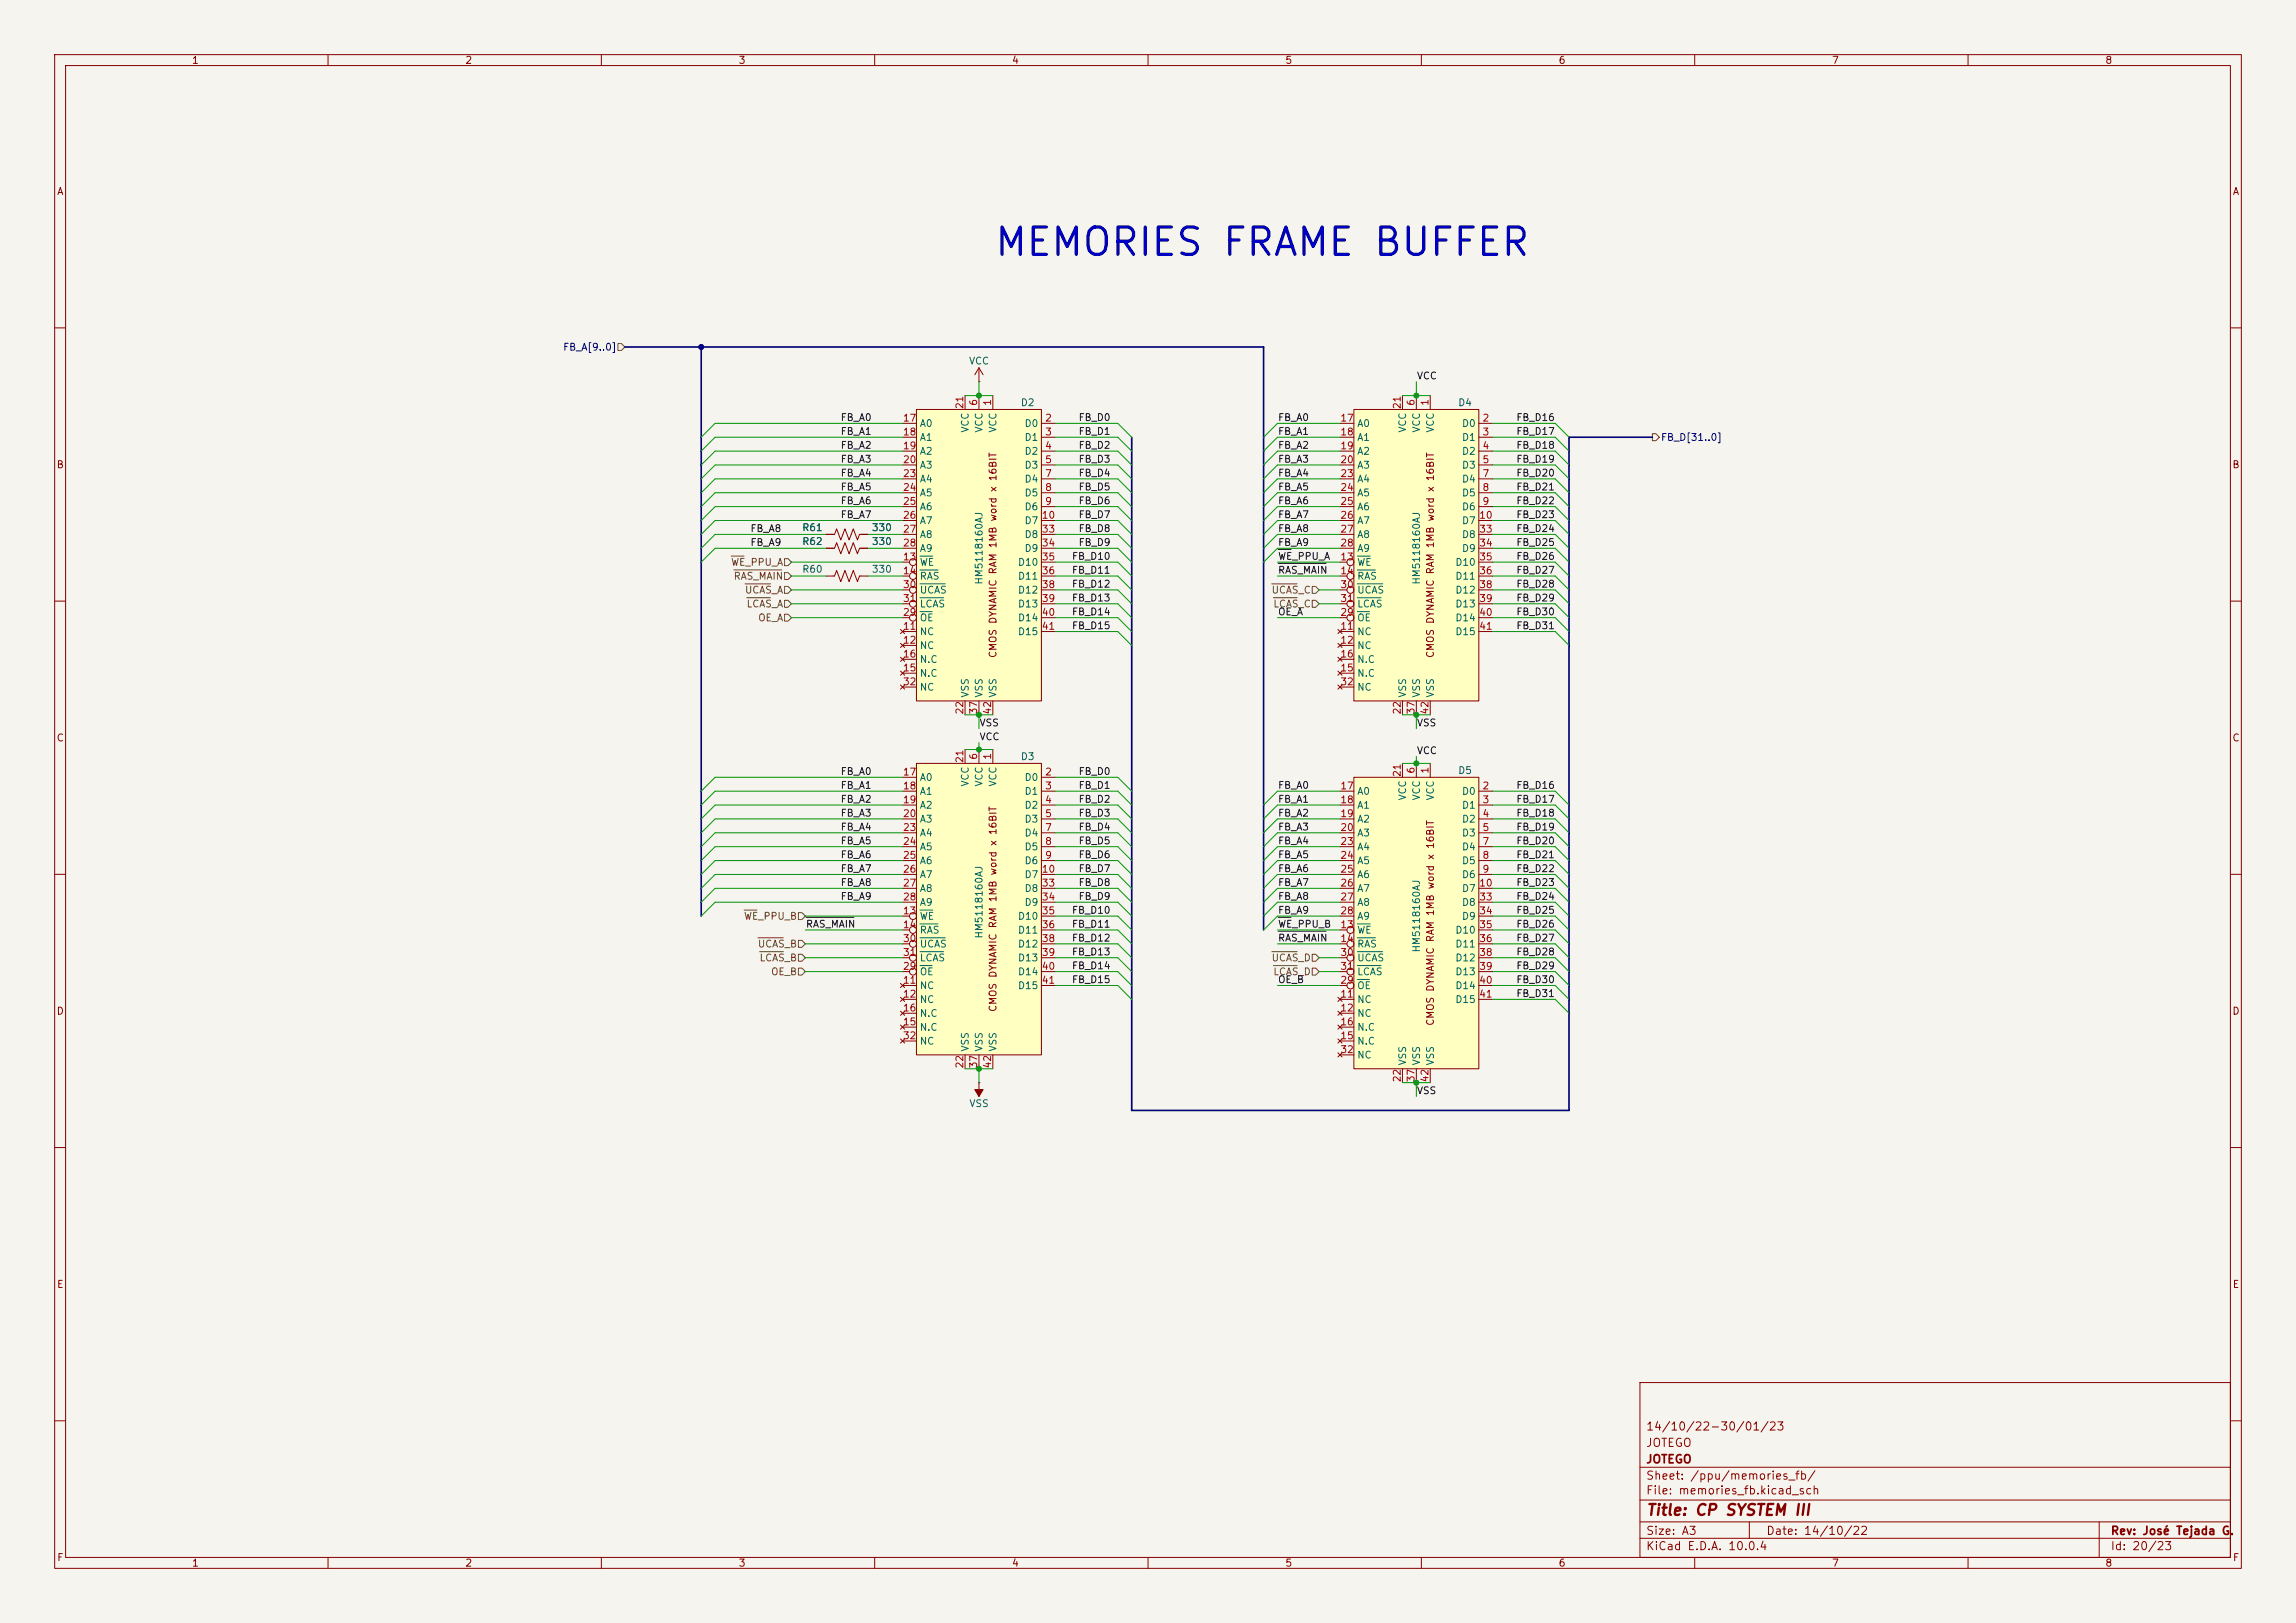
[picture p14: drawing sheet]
<svg xmlns="http://www.w3.org/2000/svg" width="420mm" height="297mm" viewBox="0 0 420 297" stroke-linecap="round" stroke-linejoin="round" font-family="sans-serif">
<defs><g id="words">
<text font-size="5" fill="#0000c2" x="181.6" y="48.1">MEMORIES FRAME BUFFER</text>
<text font-size="2" fill="#840000" x="301" y="277.8">Title: CP SYSTEM III</text>
<g font-size="1.5" fill="#840000">
<text x="301" y="262.1">14/10/22-30/01/23</text>
<text x="301" y="268.1">JOTEGO</text>
<text x="301" y="265.1">JOTEGO</text>
<text x="301" y="273.8">File: memories_fb.kicad_sch</text>
<text x="301" y="271.1">Sheet: /ppu/memories_fb/</text>
<text x="301" y="281.2">Size: A3</text>
<text x="323" y="281.2">Date: 14/10/22</text>
<text x="386" y="281.2">Rev: José Tejada G.</text>
<text x="301" y="284">KiCad E.D.A. 10.0.4</text>
<text x="386" y="284">Id: 20/23</text>
</g>
<g font-size="1.3" fill="#840000">
<text x="35" y="12">1</text>
<text x="85" y="12">2</text>
<text x="135" y="12">3</text>
<text x="185" y="12">4</text>
<text x="235" y="12">5</text>
<text x="285" y="12">6</text>
<text x="335" y="12">7</text>
<text x="385" y="12">8</text>
<text x="10.3" y="36">A</text>
<text x="408.3" y="36">A</text>
<text x="10.3" y="86">B</text>
<text x="408.2" y="86">B</text>
<text x="182.6" y="120.5" transform="rotate(-90 182.6 120.5)">CMOS DYNAMIC RAM 1MB word x 16BIT</text>
<text x="262.6" y="120.5" transform="rotate(-90 262.6 120.5)">CMOS DYNAMIC RAM 1MB word x 16BIT</text>
<text x="10.3" y="136">C</text>
<text x="408.2" y="136">C</text>
<text x="10.3" y="186">D</text>
<text x="182.6" y="185.3" transform="rotate(-90 182.6 185.3)">CMOS DYNAMIC RAM 1MB word x 16BIT</text>
<text x="408.2" y="186">D</text>
<text x="262.6" y="187.8" transform="rotate(-90 262.6 187.8)">CMOS DYNAMIC RAM 1MB word x 16BIT</text>
<text x="10.3" y="236">E</text>
<text x="408.3" y="236">E</text>
<text x="10.3" y="286">F</text>
<text x="35" y="287">1</text>
<text x="85" y="287">2</text>
<text x="135" y="287">3</text>
<text x="185" y="287">4</text>
<text x="235" y="287">5</text>
<text x="285" y="287">6</text>
<text x="335" y="287">7</text>
<text x="385" y="287">8</text>
<text x="408.3" y="286">F</text>
</g>
<g font-size="1.3" fill="#000084">
<text x="102.9" y="64.5">FB_A[9..0]</text>
<text x="303.7" y="81">FB_D[31..0]</text>
</g>
<g font-size="1.3" fill="#006464">
<text x="177.2" y="67">VCC</text>
<text x="186.6" y="74.6">D2</text>
<text x="266.6" y="74.6">D4</text>
<text x="168.1" y="78.4">A0</text>
<text x="168.1" y="81">A1</text>
<text x="168.1" y="83.5">A2</text>
<text x="177.5" y="79.3" transform="rotate(-90 177.5 79.3)">VCC</text>
<text x="180" y="79.3" transform="rotate(-90 180 79.3)">VCC</text>
<text x="182.6" y="79.3" transform="rotate(-90 182.6 79.3)">VCC</text>
<text x="187.3" y="78.4">D0</text>
<text x="187.3" y="81">D1</text>
<text x="187.3" y="83.5">D2</text>
<text x="248.2" y="78.4">A0</text>
<text x="248.2" y="81">A1</text>
<text x="248.2" y="83.5">A2</text>
<text x="257.5" y="79.3" transform="rotate(-90 257.5 79.3)">VCC</text>
<text x="260.1" y="79.3" transform="rotate(-90 260.1 79.3)">VCC</text>
<text x="262.6" y="79.3" transform="rotate(-90 262.6 79.3)">VCC</text>
<text x="267.3" y="78.4">D0</text>
<text x="267.3" y="81">D1</text>
<text x="267.3" y="83.5">D2</text>
<text x="168.1" y="86.1">A3</text>
<text x="168.1" y="88.6">A4</text>
<text x="187.3" y="86.1">D3</text>
<text x="187.3" y="88.6">D4</text>
<text x="248.2" y="86.1">A3</text>
<text x="248.2" y="88.6">A4</text>
<text x="267.3" y="86.1">D3</text>
<text x="267.3" y="88.6">D4</text>
<text x="168.1" y="91.1">A5</text>
<text x="168.1" y="93.7">A6</text>
<text x="187.3" y="91.1">D5</text>
<text x="187.3" y="93.7">D6</text>
<text x="248.2" y="91.1">A5</text>
<text x="248.2" y="93.7">A6</text>
<text x="267.3" y="91.1">D5</text>
<text x="267.3" y="93.7">D6</text>
<text x="146.6" y="100">R62</text>
<text x="146.6" y="97.5">R61</text>
<text x="159.4" y="100">330</text>
<text x="159.4" y="97.5">330</text>
<text x="168.1" y="96.2">A7</text>
<text x="168.1" y="98.8">A8</text>
<text x="168.1" y="101.3">A9</text>
<text x="187.3" y="96.2">D7</text>
<text x="187.3" y="98.8">D8</text>
<text x="187.3" y="101.3">D9</text>
<text x="248.2" y="96.2">A7</text>
<text x="248.2" y="98.8">A8</text>
<text x="248.2" y="101.3">A9</text>
<text x="267.3" y="96.2">D7</text>
<text x="267.3" y="98.8">D8</text>
<text x="267.3" y="101.3">D9</text>
<text x="146.6" y="105.1">R60</text>
<text x="159.4" y="105.1">330</text>
<text x="168.1" y="103.8">WE</text>
<text x="168.1" y="106.4">RAS</text>
<text x="180" y="107.1" transform="rotate(-90 180 107.1)">HM5118160AJ</text>
<text x="186.1" y="103.8">D10</text>
<text x="186.1" y="106.4">D11</text>
<text x="248.2" y="103.8">WE</text>
<text x="248.2" y="106.4">RAS</text>
<text x="260.1" y="107.1" transform="rotate(-90 260.1 107.1)">HM5118160AJ</text>
<text x="266.1" y="103.8">D10</text>
<text x="266.1" y="106.4">D11</text>
<text x="168.1" y="108.9">UCAS</text>
<text x="168.1" y="111.5">LCAS</text>
<text x="186.1" y="108.9">D12</text>
<text x="186.1" y="111.5">D13</text>
<text x="248.2" y="108.9">UCAS</text>
<text x="248.2" y="111.5">LCAS</text>
<text x="266.1" y="108.9">D12</text>
<text x="266.1" y="111.5">D13</text>
<text x="168.1" y="116.5">NC</text>
<text x="168.1" y="119.1">NC</text>
<text x="168.1" y="114">OE</text>
<text x="186.1" y="114">D14</text>
<text x="186.1" y="116.5">D15</text>
<text x="248.2" y="116.5">NC</text>
<text x="248.2" y="119.1">NC</text>
<text x="248.2" y="114">OE</text>
<text x="266.1" y="114">D14</text>
<text x="266.1" y="116.5">D15</text>
<text x="168.1" y="124.2">N.C</text>
<text x="168.1" y="121.6">N.C</text>
<text x="248.2" y="124.2">N.C</text>
<text x="248.2" y="121.6">N.C</text>
<text x="168.1" y="126.7">NC</text>
<text x="177.5" y="127.8" transform="rotate(-90 177.5 127.8)">VSS</text>
<text x="180" y="127.8" transform="rotate(-90 180 127.8)">VSS</text>
<text x="182.6" y="127.8" transform="rotate(-90 182.6 127.8)">VSS</text>
<text x="248.2" y="126.7">NC</text>
<text x="257.5" y="127.8" transform="rotate(-90 257.5 127.8)">VSS</text>
<text x="260.1" y="127.8" transform="rotate(-90 260.1 127.8)">VSS</text>
<text x="262.6" y="127.8" transform="rotate(-90 262.6 127.8)">VSS</text>
<text x="168.1" y="143.2">A0</text>
<text x="186.6" y="139.4">D3</text>
<text x="187.3" y="143.2">D0</text>
<text x="266.6" y="141.9">D5</text>
<text x="168.1" y="145.8">A1</text>
<text x="168.1" y="148.3">A2</text>
<text x="177.5" y="144" transform="rotate(-90 177.5 144)">VCC</text>
<text x="180" y="144" transform="rotate(-90 180 144)">VCC</text>
<text x="182.6" y="144" transform="rotate(-90 182.6 144)">VCC</text>
<text x="187.3" y="145.8">D1</text>
<text x="187.3" y="148.3">D2</text>
<text x="248.2" y="145.8">A0</text>
<text x="248.2" y="148.3">A1</text>
<text x="257.5" y="146.6" transform="rotate(-90 257.5 146.6)">VCC</text>
<text x="260.1" y="146.6" transform="rotate(-90 260.1 146.6)">VCC</text>
<text x="262.6" y="146.6" transform="rotate(-90 262.6 146.6)">VCC</text>
<text x="267.3" y="145.8">D0</text>
<text x="267.3" y="148.3">D1</text>
<text x="168.1" y="150.8">A3</text>
<text x="168.1" y="153.4">A4</text>
<text x="168.1" y="155.9">A5</text>
<text x="187.3" y="150.8">D3</text>
<text x="187.3" y="153.4">D4</text>
<text x="187.3" y="155.9">D5</text>
<text x="248.2" y="150.8">A2</text>
<text x="248.2" y="153.4">A3</text>
<text x="248.2" y="155.9">A4</text>
<text x="267.3" y="150.8">D2</text>
<text x="267.3" y="153.4">D3</text>
<text x="267.3" y="155.9">D4</text>
<text x="168.1" y="158.5">A6</text>
<text x="168.1" y="161">A7</text>
<text x="187.3" y="158.5">D6</text>
<text x="187.3" y="161">D7</text>
<text x="248.2" y="158.5">A5</text>
<text x="248.2" y="161">A6</text>
<text x="267.3" y="158.5">D5</text>
<text x="267.3" y="161">D6</text>
<text x="168.1" y="163.5">A8</text>
<text x="168.1" y="166.1">A9</text>
<text x="187.3" y="163.5">D8</text>
<text x="187.3" y="166.1">D9</text>
<text x="248.2" y="163.5">A7</text>
<text x="248.2" y="166.1">A8</text>
<text x="267.3" y="163.5">D7</text>
<text x="267.3" y="166.1">D8</text>
<text x="168.1" y="168.6">WE</text>
<text x="168.1" y="171.2">RAS</text>
<text x="168.1" y="173.7">UCAS</text>
<text x="180" y="171.9" transform="rotate(-90 180 171.9)">HM5118160AJ</text>
<text x="186.1" y="168.6">D10</text>
<text x="186.1" y="171.2">D11</text>
<text x="186.1" y="173.7">D12</text>
<text x="248.2" y="171.2">WE</text>
<text x="248.2" y="173.7">RAS</text>
<text x="248.2" y="168.6">A9</text>
<text x="266.1" y="171.2">D10</text>
<text x="266.1" y="173.7">D11</text>
<text x="267.3" y="168.6">D9</text>
<text x="168.1" y="178.8">OE</text>
<text x="168.1" y="176.2">LCAS</text>
<text x="186.1" y="176.2">D13</text>
<text x="186.1" y="178.8">D14</text>
<text x="248.2" y="176.2">UCAS</text>
<text x="248.2" y="178.8">LCAS</text>
<text x="260.1" y="174.4" transform="rotate(-90 260.1 174.4)">HM5118160AJ</text>
<text x="266.1" y="176.2">D12</text>
<text x="266.1" y="178.8">D13</text>
<text x="168.1" y="181.3">NC</text>
<text x="168.1" y="183.9">NC</text>
<text x="186.1" y="181.3">D15</text>
<text x="248.2" y="183.9">NC</text>
<text x="248.2" y="181.3">OE</text>
<text x="266.1" y="181.3">D14</text>
<text x="266.1" y="183.9">D15</text>
<text x="168.1" y="188.9">N.C</text>
<text x="168.1" y="186.4">N.C</text>
<text x="168.1" y="191.5">NC</text>
<text x="248.2" y="186.4">NC</text>
<text x="248.2" y="191.5">N.C</text>
<text x="248.2" y="188.9">N.C</text>
<text x="177.5" y="192.5" transform="rotate(-90 177.5 192.5)">VSS</text>
<text x="180" y="192.5" transform="rotate(-90 180 192.5)">VSS</text>
<text x="182.6" y="192.5" transform="rotate(-90 182.6 192.5)">VSS</text>
<text x="248.2" y="194">NC</text>
<text x="257.5" y="195.1" transform="rotate(-90 257.5 195.1)">VSS</text>
<text x="260.1" y="195.1" transform="rotate(-90 260.1 195.1)">VSS</text>
<text x="262.6" y="195.1" transform="rotate(-90 262.6 195.1)">VSS</text>
<text x="177.2" y="202.9">VSS</text>
</g>
<g font-size="1.3" fill="#0f0f0f">
<text x="259.1" y="69.7">VCC</text>
<text x="153.7" y="77.3">FB_A0</text>
<text x="197.2" y="77.3">FB_D0</text>
<text x="233.7" y="77.3">FB_A0</text>
<text x="277.3" y="77.3">FB_D16</text>
<text x="153.7" y="82.4">FB_A2</text>
<text x="153.7" y="79.9">FB_A1</text>
<text x="197.2" y="82.4">FB_D2</text>
<text x="197.2" y="79.9">FB_D1</text>
<text x="233.7" y="82.4">FB_A2</text>
<text x="233.7" y="79.9">FB_A1</text>
<text x="277.3" y="79.9">FB_D17</text>
<text x="277.3" y="82.4">FB_D18</text>
<text x="153.7" y="87.5">FB_A4</text>
<text x="153.7" y="85">FB_A3</text>
<text x="197.2" y="85">FB_D3</text>
<text x="197.2" y="87.5">FB_D4</text>
<text x="233.7" y="85">FB_A3</text>
<text x="233.7" y="87.5">FB_A4</text>
<text x="277.3" y="87.5">FB_D20</text>
<text x="277.3" y="85">FB_D19</text>
<text x="153.7" y="90">FB_A5</text>
<text x="153.7" y="92.6">FB_A6</text>
<text x="153.7" y="95.1">FB_A7</text>
<text x="197.2" y="92.6">FB_D6</text>
<text x="197.2" y="95.1">FB_D7</text>
<text x="197.2" y="90">FB_D5</text>
<text x="233.7" y="90">FB_A5</text>
<text x="233.7" y="95.1">FB_A7</text>
<text x="233.7" y="92.6">FB_A6</text>
<text x="277.3" y="95.1">FB_D23</text>
<text x="277.3" y="92.6">FB_D22</text>
<text x="277.3" y="90">FB_D21</text>
<text x="137.2" y="97.7">FB_A8</text>
<text x="137.2" y="100.2">FB_A9</text>
<text x="197.2" y="100.2">FB_D9</text>
<text x="197.2" y="97.7">FB_D8</text>
<text x="233.7" y="97.7">FB_A8</text>
<text x="233.7" y="100.2">FB_A9</text>
<text x="277.3" y="97.7">FB_D24</text>
<text x="277.3" y="100.2">FB_D25</text>
<text x="196" y="105.3">FB_D11</text>
<text x="196" y="107.8">FB_D12</text>
<text x="196" y="102.7">FB_D10</text>
<text x="233.7" y="105.3">RAS_MAIN</text>
<text x="233.7" y="102.7">WE_PPU_A</text>
<text x="277.3" y="102.7">FB_D26</text>
<text x="277.3" y="105.3">FB_D27</text>
<text x="277.3" y="107.8">FB_D28</text>
<text x="196" y="110.4">FB_D13</text>
<text x="196" y="112.9">FB_D14</text>
<text x="233.7" y="112.9">OE_A</text>
<text x="277.3" y="112.9">FB_D30</text>
<text x="277.3" y="110.4">FB_D29</text>
<text x="196" y="115.4">FB_D15</text>
<text x="277.3" y="115.4">FB_D31</text>
<text x="179.1" y="135.8">VCC</text>
<text x="179.1" y="133.2">VSS</text>
<text x="259.1" y="133.2">VSS</text>
<text x="153.7" y="142.1">FB_A0</text>
<text x="197.2" y="142.1">FB_D0</text>
<text x="259.1" y="138.3">VCC</text>
<text x="153.7" y="144.7">FB_A1</text>
<text x="153.7" y="149.7">FB_A3</text>
<text x="153.7" y="147.2">FB_A2</text>
<text x="197.2" y="147.2">FB_D2</text>
<text x="197.2" y="144.7">FB_D1</text>
<text x="197.2" y="149.7">FB_D3</text>
<text x="233.7" y="147.2">FB_A1</text>
<text x="233.7" y="149.7">FB_A2</text>
<text x="233.7" y="144.7">FB_A0</text>
<text x="277.3" y="149.7">FB_D18</text>
<text x="277.3" y="147.2">FB_D17</text>
<text x="277.3" y="144.7">FB_D16</text>
<text x="153.7" y="152.3">FB_A4</text>
<text x="153.7" y="154.8">FB_A5</text>
<text x="197.2" y="154.8">FB_D5</text>
<text x="197.2" y="152.3">FB_D4</text>
<text x="233.7" y="152.3">FB_A3</text>
<text x="233.7" y="154.8">FB_A4</text>
<text x="277.3" y="152.3">FB_D19</text>
<text x="277.3" y="154.8">FB_D20</text>
<text x="153.7" y="157.4">FB_A6</text>
<text x="153.7" y="159.9">FB_A7</text>
<text x="197.2" y="159.9">FB_D7</text>
<text x="197.2" y="157.4">FB_D6</text>
<text x="233.7" y="157.4">FB_A5</text>
<text x="233.7" y="159.9">FB_A6</text>
<text x="277.3" y="159.9">FB_D22</text>
<text x="277.3" y="157.4">FB_D21</text>
<text x="153.7" y="165">FB_A9</text>
<text x="153.7" y="162.4">FB_A8</text>
<text x="196" y="167.5">FB_D10</text>
<text x="197.2" y="162.4">FB_D8</text>
<text x="197.2" y="165">FB_D9</text>
<text x="233.7" y="167.5">FB_A9</text>
<text x="233.7" y="165">FB_A8</text>
<text x="233.7" y="162.4">FB_A7</text>
<text x="277.3" y="162.4">FB_D23</text>
<text x="277.3" y="167.5">FB_D25</text>
<text x="277.3" y="165">FB_D24</text>
<text x="147.3" y="170.1">RAS_MAIN</text>
<text x="196" y="172.6">FB_D12</text>
<text x="196" y="170.1">FB_D11</text>
<text x="233.7" y="172.6">RAS_MAIN</text>
<text x="233.7" y="170.1">WE_PPU_B</text>
<text x="277.3" y="172.6">FB_D27</text>
<text x="277.3" y="170.1">FB_D26</text>
<text x="196" y="175.1">FB_D13</text>
<text x="196" y="177.7">FB_D14</text>
<text x="277.3" y="177.7">FB_D29</text>
<text x="277.3" y="175.1">FB_D28</text>
<text x="196" y="180.2">FB_D15</text>
<text x="233.7" y="180.2">OE_B</text>
<text x="277.3" y="180.2">FB_D30</text>
<text x="277.3" y="182.8">FB_D31</text>
<text x="259.1" y="200.5">VSS</text>
</g>
<g font-size="1.3" fill="#a90000">
<text x="165.1" y="77.4">17</text>
<text x="176.5" y="75" transform="rotate(-90 176.5 75)">21</text>
<text x="179" y="74.4" transform="rotate(-90 179 74.4)">6</text>
<text x="181.6" y="74.4" transform="rotate(-90 181.6 74.4)">1</text>
<text x="191.1" y="77.4">2</text>
<text x="245.1" y="77.4">17</text>
<text x="256.5" y="75" transform="rotate(-90 256.5 75)">21</text>
<text x="259.1" y="74.4" transform="rotate(-90 259.1 74.4)">6</text>
<text x="261.6" y="74.4" transform="rotate(-90 261.6 74.4)">1</text>
<text x="271.1" y="77.4">2</text>
<text x="165.1" y="80">18</text>
<text x="165.1" y="82.5">19</text>
<text x="191.1" y="80">3</text>
<text x="191.1" y="82.5">4</text>
<text x="245.1" y="80">18</text>
<text x="245.1" y="82.5">19</text>
<text x="271.1" y="80">3</text>
<text x="271.1" y="82.5">4</text>
<text x="165.1" y="85.1">20</text>
<text x="165.1" y="87.6">23</text>
<text x="191.1" y="85.1">5</text>
<text x="191.1" y="87.6">7</text>
<text x="245.1" y="85.1">20</text>
<text x="245.1" y="87.6">23</text>
<text x="271.1" y="85.1">5</text>
<text x="271.1" y="87.6">7</text>
<text x="165.1" y="90.1">24</text>
<text x="165.1" y="92.7">25</text>
<text x="165.1" y="95.2">26</text>
<text x="190.5" y="95.2">10</text>
<text x="191.1" y="90.1">8</text>
<text x="191.1" y="92.7">9</text>
<text x="245.1" y="90.1">24</text>
<text x="245.1" y="92.7">25</text>
<text x="245.1" y="95.2">26</text>
<text x="270.5" y="95.2">10</text>
<text x="271.1" y="90.1">8</text>
<text x="271.1" y="92.7">9</text>
<text x="165.1" y="97.8">27</text>
<text x="165.1" y="100.3">28</text>
<text x="190.5" y="97.8">33</text>
<text x="190.5" y="100.3">34</text>
<text x="245.1" y="97.8">27</text>
<text x="245.1" y="100.3">28</text>
<text x="270.5" y="97.8">33</text>
<text x="270.5" y="100.3">34</text>
<text x="165.1" y="102.8">13</text>
<text x="165.1" y="105.4">14</text>
<text x="165.1" y="107.9">30</text>
<text x="190.5" y="102.8">35</text>
<text x="190.5" y="105.4">36</text>
<text x="190.5" y="107.9">38</text>
<text x="245.1" y="102.8">13</text>
<text x="245.1" y="105.4">14</text>
<text x="245.1" y="107.9">30</text>
<text x="270.5" y="102.8">35</text>
<text x="270.5" y="105.4">36</text>
<text x="270.5" y="107.9">38</text>
<text x="165.1" y="113">29</text>
<text x="165.1" y="110.5">31</text>
<text x="190.5" y="110.5">39</text>
<text x="190.5" y="113">40</text>
<text x="245.1" y="113">29</text>
<text x="245.1" y="110.5">31</text>
<text x="270.5" y="110.5">39</text>
<text x="270.5" y="113">40</text>
<text x="165.1" y="115.5">11</text>
<text x="165.1" y="118.1">12</text>
<text x="190.5" y="115.5">41</text>
<text x="245.1" y="115.5">11</text>
<text x="245.1" y="118.1">12</text>
<text x="270.5" y="115.5">41</text>
<text x="165.1" y="123.2">15</text>
<text x="165.1" y="120.6">16</text>
<text x="165.1" y="125.7">32</text>
<text x="245.1" y="123.2">15</text>
<text x="245.1" y="120.6">16</text>
<text x="245.1" y="125.7">32</text>
<text x="176.5" y="130.9" transform="rotate(-90 176.5 130.9)">22</text>
<text x="179" y="130.9" transform="rotate(-90 179 130.9)">37</text>
<text x="181.6" y="130.9" transform="rotate(-90 181.6 130.9)">42</text>
<text x="256.5" y="130.9" transform="rotate(-90 256.5 130.9)">22</text>
<text x="259.1" y="130.9" transform="rotate(-90 259.1 130.9)">37</text>
<text x="261.6" y="130.9" transform="rotate(-90 261.6 130.9)">42</text>
<text x="165.1" y="142.2">17</text>
<text x="176.5" y="139.7" transform="rotate(-90 176.5 139.7)">21</text>
<text x="179" y="139.1" transform="rotate(-90 179 139.1)">6</text>
<text x="181.6" y="139.1" transform="rotate(-90 181.6 139.1)">1</text>
<text x="191.1" y="142.2">2</text>
<text x="256.5" y="142.3" transform="rotate(-90 256.5 142.3)">21</text>
<text x="259.1" y="141.7" transform="rotate(-90 259.1 141.7)">6</text>
<text x="261.6" y="141.7" transform="rotate(-90 261.6 141.7)">1</text>
<text x="165.1" y="144.8">18</text>
<text x="165.1" y="147.3">19</text>
<text x="165.1" y="149.8">20</text>
<text x="191.1" y="144.8">3</text>
<text x="191.1" y="147.3">4</text>
<text x="191.1" y="149.8">5</text>
<text x="245.1" y="144.8">17</text>
<text x="245.1" y="147.3">18</text>
<text x="245.1" y="149.8">19</text>
<text x="271.1" y="144.8">2</text>
<text x="271.1" y="147.3">3</text>
<text x="271.1" y="149.8">4</text>
<text x="165.1" y="152.4">23</text>
<text x="165.1" y="154.9">24</text>
<text x="191.1" y="152.4">7</text>
<text x="191.1" y="154.9">8</text>
<text x="245.1" y="152.4">20</text>
<text x="245.1" y="154.9">23</text>
<text x="271.1" y="152.4">5</text>
<text x="271.1" y="154.9">7</text>
<text x="165.1" y="157.5">25</text>
<text x="165.1" y="160">26</text>
<text x="190.5" y="160">10</text>
<text x="191.1" y="157.5">9</text>
<text x="245.1" y="157.5">24</text>
<text x="245.1" y="160">25</text>
<text x="271.1" y="157.5">8</text>
<text x="271.1" y="160">9</text>
<text x="165.1" y="167.6">13</text>
<text x="165.1" y="162.5">27</text>
<text x="165.1" y="165.1">28</text>
<text x="190.5" y="162.5">33</text>
<text x="190.5" y="165.1">34</text>
<text x="190.5" y="167.6">35</text>
<text x="245.1" y="162.5">26</text>
<text x="245.1" y="165.1">27</text>
<text x="245.1" y="167.6">28</text>
<text x="270.5" y="162.5">10</text>
<text x="270.5" y="165.1">33</text>
<text x="270.5" y="167.6">34</text>
<text x="165.1" y="170.2">14</text>
<text x="165.1" y="172.7">30</text>
<text x="190.5" y="170.2">36</text>
<text x="190.5" y="172.7">38</text>
<text x="245.1" y="170.2">13</text>
<text x="245.1" y="172.7">14</text>
<text x="270.5" y="170.2">35</text>
<text x="270.5" y="172.7">36</text>
<text x="165.1" y="177.8">29</text>
<text x="165.1" y="175.2">31</text>
<text x="190.5" y="175.2">39</text>
<text x="190.5" y="177.8">40</text>
<text x="245.1" y="175.2">30</text>
<text x="245.1" y="177.8">31</text>
<text x="270.5" y="175.2">38</text>
<text x="270.5" y="177.8">39</text>
<text x="165.1" y="180.3">11</text>
<text x="165.1" y="182.9">12</text>
<text x="165.1" y="185.4">16</text>
<text x="190.5" y="180.3">41</text>
<text x="245.1" y="182.9">11</text>
<text x="245.1" y="185.4">12</text>
<text x="245.1" y="180.3">29</text>
<text x="270.5" y="180.3">40</text>
<text x="270.5" y="182.9">41</text>
<text x="165.1" y="187.9">15</text>
<text x="165.1" y="190.5">32</text>
<text x="245.1" y="190.5">15</text>
<text x="245.1" y="187.9">16</text>
<text x="176.5" y="195.6" transform="rotate(-90 176.5 195.6)">22</text>
<text x="179" y="195.6" transform="rotate(-90 179 195.6)">37</text>
<text x="181.6" y="195.6" transform="rotate(-90 181.6 195.6)">42</text>
<text x="245.1" y="193">32</text>
<text x="256.5" y="198.2" transform="rotate(-90 256.5 198.2)">22</text>
<text x="259.1" y="198.2" transform="rotate(-90 259.1 198.2)">37</text>
<text x="261.6" y="198.2" transform="rotate(-90 261.6 198.2)">42</text>
</g>
<g font-size="1.3" fill="#725600">
<text x="133.6" y="103.8">WE_PPU_A</text>
<text x="134.1" y="106.4">RAS_MAIN</text>
<text x="136.2" y="108.9">UCAS_A</text>
<text x="136.5" y="111.5">LCAS_A</text>
<text x="232.5" y="108.9">UCAS_C</text>
<text x="232.8" y="111.5">LCAS_C</text>
<text x="138.6" y="114">OE_A</text>
<text x="136" y="168.6">WE_PPU_B</text>
<text x="138.5" y="173.7">UCAS_B</text>
<text x="138.8" y="176.2">LCAS_B</text>
<text x="140.9" y="178.8">OE_B</text>
<text x="232.5" y="176.2">UCAS_D</text>
<text x="232.8" y="178.8">LCAS_D</text>
</g>
</g></defs>
<path d="M0 0h420v297h-420z" fill="#f5f4ef" stroke="#f5f4ef" stroke-width=".18"/>
<g fill="none" stroke="#840000" stroke-width=".18">
<path d="M10 10h400v277h-400zM12 12h396v273h-396zM60 10v2M110 10v2M160 10v2M210 10v2M260 10v2M310 10v2M360 10v2M10 60h2M408 60h2M10 110h2"/>
<path d="M408 110h2M10 160h2M408 160h2M10 210h2M408 210h2M300 253h108v32h-108zM10 260h2M300 278.5h108M300 274.5h108M300 268.5h108M320 278.5v3M384 278.5v6.5"/>
<path d="M408 260h2M60 285v2M110 285v2M160 285v2M210 285v2M260 285v2M300 281.5h108M310 285v2M360 285v2"/>
</g>
<path d="M167.6 139.7h22.9v53.3h-22.9z" fill="#ffffc2"/>
<g fill="none" stroke="#840000" stroke-width=".18">
<path d="M151.1 97.8h1.6l.3-1 .8 2 .8-2 .7 2 .8-2 .7 2 .4-1h1.5M151.1 100.3h1.6l.3-1 .8 2 .8-2 .7 2 .8-2 .7 2 .4-1h1.5M151.1 105.4h1.6l.3-1 .8 2 .8-2 .7 2 .8-2 .7 2 .4-1h1.5M167.6 139.7h22.9v53.3h-22.9zM176.5 137.2v2.5M179.1 137.2v2.5M181.6 137.2v2.5M165.1 142.2h2.5M165.1 144.8h2.5M165.1 147.3h2.5M165.1 149.9h2.5M165.1 152.4h2.5"/>
<path d="M165.1 154.9h2.5M165.1 157.5h2.5M190.5 142.2h2.5M190.5 144.8h2.5M190.5 147.3h2.5M190.5 149.9h2.5M190.5 152.4h2.5M190.5 154.9h2.5M190.5 157.5h2.5M164.7 180l.8 .7M165.1 160h2.5M165.1 167.6h1.3"/>
<path d="M165.1 170.2h1.3M165.1 162.6h2.5M165.1 165.1h2.5M165.1 177.8h1.3M165.1 172.7h1.3M165.1 175.3h1.3M165.5 180l-.8 .7M190.5 160h2.5M190.5 167.6h2.5M190.5 170.2h2.5M190.5 162.6h2.5M190.5 165.1h2.5"/>
<path d="M190.5 177.8h2.5M190.5 172.7h2.5M190.5 175.3h2.5M164.7 182.5l.8 .8M164.7 187.6l.8 .7M164.7 185l.8 .8M164.7 190.1l.8 .8M165.1 180.3h2.5M165.1 182.9h2.5M165.1 188h2.5M165.1 185.4h2.5M165.1 190.5h2.5"/>
<path d="M165.5 182.5l-.8 .8M165.5 187.6l-.8 .7M165.5 185l-.8 .8M165.5 190.1l-.8 .8M176.5 193v2.6M179.1 193v2.6M181.6 193v2.6M190.5 180.3h2.5"/>
<circle cx="167" cy="170.2" r=".63"/>
<circle cx="167" cy="175.3" r=".63"/>
<circle cx="167" cy="172.7" r=".63"/>
<circle cx="167" cy="167.6" r=".63"/>
<circle cx="167" cy="177.8" r=".63"/>
</g>
<path d="M168.3 166.5h2.3M168.3 169.1h3.3M168.3 176.7h2.2M168.3 171.6h4.6M168.3 174.2h4.3" fill="none" stroke="#006464" stroke-width=".18"/>
<path d="M247.6 74.9h22.9v53.4h-22.9z" fill="#ffffc2"/>
<g fill="none" stroke="#840000" stroke-width=".18">
<path d="M245.1 77.5h2.5M247.6 74.9h22.9v53.4h-22.9zM256.5 72.4v2.5M259.1 72.4v2.5M261.6 72.4v2.5M270.5 77.5h2.5M245.1 80h2.5M245.1 82.6h2.5M245.1 85.1h2.5M245.1 87.6h2.5M245.1 90.2h2.5M245.1 92.7h2.5"/>
<path d="M245.1 95.3h2.5M245.1 97.8h2.5M270.5 80h2.5M270.5 82.6h2.5M270.5 85.1h2.5M270.5 87.6h2.5M270.5 90.2h2.5M270.5 92.7h2.5M270.5 95.3h2.5M270.5 97.8h2.5M244.7 115.2l.8 .8M244.7 117.7l.8 .8"/>
<path d="M245.1 115.6h2.5M245.1 118.1h2.5M245.1 102.9h1.3M245.1 105.4h1.3M245.1 100.3h2.5M245.1 113h1.3M245.1 108h1.3M245.1 110.5h1.3M245.5 115.2l-.8 .8M245.5 117.7l-.8 .8M270.5 115.6h2.5M270.5 102.9h2.5"/>
<path d="M270.5 105.4h2.5M270.5 100.3h2.5M270.5 113h2.5M270.5 108h2.5M270.5 110.5h2.5M244.7 122.8l.8 .8M244.7 120.3l.8 .7M244.7 125.3l.8 .8M245.1 123.2h2.5M245.1 120.7h2.5M245.1 125.7h2.5M245.5 122.8l-.8 .8"/>
<path d="M245.5 120.3l-.8 .7M245.5 125.3l-.8 .8M256.5 128.3v2.5M259.1 128.3v2.5M261.6 128.3v2.5"/>
<circle cx="247" cy="102.9" r=".63"/>
<circle cx="247" cy="107.9" r=".63"/>
<circle cx="247" cy="110.5" r=".63"/>
<circle cx="247" cy="105.4" r=".63"/>
<circle cx="247" cy="113" r=".63"/>
</g>
<path d="M248.3 101.8h2.3M248.3 104.3h3.3M248.3 111.9h2.2M248.3 106.8h4.6M248.3 109.4h4.3" fill="none" stroke="#006464" stroke-width=".18"/>
<path d="M167.6 74.9h22.9v53.4h-22.9z" fill="#ffffc2"/>
<g fill="none" stroke="#840000" stroke-width=".18">
<path d="M165.1 77.5h2.5M167.6 74.9h22.9v53.4h-22.9zM176.5 72.4v2.5M179.1 69.9h.1M179.1 67.3v2.6M179.1 72.4v2.5M179.1 67.3l-.8 1.3M179.1 67.3l.7 1.3M181.6 72.4v2.5M190.5 77.5h2.5M165.1 80h2.5M165.1 82.6h2.5"/>
<path d="M165.1 85.1h2.5M165.1 87.6h2.5M165.1 90.2h2.5M165.1 92.7h2.5M165.1 95.3h2.5M165.1 97.8h2.5M190.5 80h2.5M190.5 82.6h2.5M190.5 85.1h2.5M190.5 87.6h2.5M190.5 90.2h2.5M190.5 92.7h2.5"/>
<path d="M190.5 95.3h2.5M190.5 97.8h2.5M164.7 115.2l.8 .8M164.7 117.7l.8 .8M165.1 115.6h2.5M165.1 118.1h2.5M165.1 102.9h1.3M165.1 105.4h1.3M165.1 100.3h2.5M165.1 113h1.3M165.1 108h1.3M165.1 110.5h1.3"/>
<path d="M165.5 115.2l-.8 .8M165.5 117.7l-.8 .8M190.5 115.6h2.5M190.5 102.9h2.5M190.5 105.4h2.5M190.5 100.3h2.5M190.5 113h2.5M190.5 108h2.5M190.5 110.5h2.5M164.7 122.8l.8 .8M164.7 120.3l.8 .7M164.7 125.3l.8 .8"/>
<path d="M165.1 123.2h2.5M165.1 120.7h2.5M165.1 125.7h2.5M165.5 122.8l-.8 .8M165.5 120.3l-.8 .7M165.5 125.3l-.8 .8M176.5 128.3v2.5M179.1 128.3v2.5M181.6 128.3v2.5"/>
<circle cx="167" cy="110.5" r=".63"/>
<circle cx="167" cy="113" r=".63"/>
<circle cx="167" cy="107.9" r=".63"/>
<circle cx="167" cy="105.4" r=".63"/>
<circle cx="167" cy="102.9" r=".63"/>
</g>
<path d="M168.3 101.8h2.3M168.3 104.3h3.3M168.3 111.9h2.2M168.3 106.8h4.6M168.3 109.4h4.3" fill="none" stroke="#006464" stroke-width=".18"/>
<path d="M247.6 142.2h22.9v53.4h-22.9z" fill="#ffffc2"/>
<g fill="none" stroke="#840000" stroke-width=".18">
<path d="M151.1 97.8h1.3M157.5 97.8h1.2M151.1 100.3h1.3M157.5 100.3h1.2M256.5 139.7v2.5M259.1 139.7v2.5M261.6 139.7v2.5M245.1 144.8h2.5M245.1 147.3h2.5M245.1 149.9h2.5M245.1 152.4h2.5M245.1 154.9h2.5"/>
<path d="M245.1 157.5h2.5M247.6 142.2h22.9v53.4h-22.9zM270.5 144.8h2.5M270.5 147.3h2.5M270.5 149.9h2.5M270.5 152.4h2.5M270.5 154.9h2.5M270.5 157.5h2.5M245.1 160h2.5M245.1 162.6h2.5M245.1 170.2h1.3M245.1 172.7h1.3"/>
<path d="M245.1 165.1h2.5M245.1 167.6h2.5M245.1 175.3h1.3M245.1 177.8h1.3M270.5 160h2.5M270.5 162.6h2.5M270.5 170.2h2.5M270.5 172.7h2.5M270.5 165.1h2.5M270.5 167.6h2.5M270.5 175.3h2.5M270.5 177.8h2.5"/>
<path d="M179.1 198.1h.1M179.1 198.1v2.6M244.7 182.5l.8 .8M244.7 185l.8 .8M244.7 190.1l.8 .8M244.7 187.6l.8 .7M244.7 192.7l.8 .7M245.1 182.9h2.5M245.1 185.4h2.5M245.1 190.5h2.5M245.1 188h2.5M245.1 180.3h1.3"/>
<path d="M245.1 193h2.5M245.5 182.5l-.8 .8M245.5 185l-.8 .8M245.5 190.1l-.8 .8M245.5 187.6l-.8 .7M245.5 192.7l-.8 .7M256.5 195.6v2.5M259.1 195.6v2.5M261.6 195.6v2.5M270.5 182.9h2.5M270.5 180.3h2.5"/>
<circle cx="247" cy="175.3" r=".63"/>
<circle cx="247" cy="170.2" r=".63"/>
<circle cx="247" cy="172.7" r=".63"/>
<circle cx="247" cy="177.8" r=".63"/>
<circle cx="247" cy="180.3" r=".63"/>
</g>
<path d="M248.3 169.1h2.3M248.3 171.6h3.3M248.3 179.2h2.2M248.3 174.2h4.6M248.3 176.7h4.3" fill="none" stroke="#006464" stroke-width=".18"/>
<path d="M178.3 199.4h1.5l-.7 1.3z" fill="#840000" stroke="#840000" stroke-width=".18"/>
<g fill="none" stroke="#725600" stroke-width=".18">
<path d="M113 62.9h.7l.6 .6-.6 .6h-.7zM302.3 79.4h.6l.6 .6-.6 .6h-.6zM133.7 101.8h2.4M134.2 104.3h8.8M136.3 106.8h4.6M136.6 109.4h4.3M143.5 102.2h.6l.7 .7-.7 .6h-.6zM143.5 112.4h.6l.7 .6-.7 .7h-.6zM143.5 107.3h.6l.7 .7-.7 .6h-.6zM143.5 109.9h.6l.7 .6-.7 .6h-.6zM143.5 104.8h.6l.7 .6-.7 .6h-.6zM232.6 106.8h4.7"/>
<path d="M232.9 109.4h4.4M240 107.3h.7l.6 .7-.6 .6h-.7zM240 109.9h.7l.6 .6-.6 .6h-.7zM136.1 166.5h2.4M138.6 171.6h4.7M138.9 174.2h4.4M146 167h.7l.6 .6-.6 .7h-.7zM146 177.2h.7l.6 .6-.6 .6h-.7zM146 172.1h.7l.6 .6-.6 .7h-.7zM146 174.6h.7l.6 .7-.6 .6h-.7zM232.6 174.2h4.7M232.9 176.7h4.4"/>
<path d="M240 174.6h.7l.6 .7-.6 .6h-.7zM240 177.2h.7l.6 .6-.6 .6h-.7z"/>
</g>
<path d="M233.8 103.1h8.8M233.8 100.6h2.4M147.4 167.9h8.8M233.8 167.9h2.4M233.8 170.4h8.8" fill="none" stroke="#0f0f0f" stroke-width=".18"/>
<path d="M114.3 63.5h116.8v106.7M128.3 63.5v104.1M207 80v123.2h80v-123.2h15.3" fill="none" stroke="#000084" stroke-width=".3"/>
<g fill="none" stroke="#009600" stroke-width=".18">
<path d="M165.1 77.5h-34.3l-2.5 2.5M176.5 72.4h5.1M179.1 69.9v2.5M193 77.5h11.5l2.5 2.5M245.1 77.5h-11.4l-2.6 2.5M256.5 72.4h5.1M259.1 69.9v2.5M273 77.5h11.5l2.5 2.5M151.1 97.8h-20.3l-2.5 2.5M158.7 97.8h6.4M165.1 92.7h-34.3l-2.5 2.6M165.1 95.3h-34.3l-2.5 2.5"/>
<path d="M165.1 87.6h-34.3l-2.5 2.6M165.1 85.1h-34.3l-2.5 2.5M165.1 80h-34.3l-2.5 2.6M165.1 82.6h-34.3l-2.5 2.5M165.1 90.2h-34.3l-2.5 2.5M193 92.7h11.5l2.5 2.6M193 95.3h11.5l2.5 2.5M193 97.8h11.5l2.5 2.5M193 87.6h11.5l2.5 2.6M193 85.1h11.5l2.5 2.5M193 80h11.5l2.5 2.6M193 82.6h11.5l2.5 2.5"/>
<path d="M193 90.2h11.5l2.5 2.5M245.1 92.7h-11.4l-2.6 2.6M245.1 95.3h-11.4l-2.6 2.5M245.1 97.8h-11.4l-2.6 2.5M245.1 87.6h-11.4l-2.6 2.6M245.1 85.1h-11.4l-2.6 2.5M245.1 80h-11.4l-2.6 2.6M245.1 82.6h-11.4l-2.6 2.5M245.1 90.2h-11.4l-2.6 2.5M273 92.7h11.5l2.5 2.6M273 95.3h11.5l2.5 2.5M273 97.8h11.5l2.5 2.5"/>
<path d="M273 87.6h11.5l2.5 2.6M273 85.1h11.5l2.5 2.5M273 80h11.5l2.5 2.6M273 82.6h11.5l2.5 2.5M273 90.2h11.5l2.5 2.5M144.8 113h20.3M144.8 110.5h20.3M144.8 102.9h20.3M144.8 108h20.3M144.8 105.4h6.3M151.1 100.3h-20.3l-2.5 2.6M158.7 100.3h6.4"/>
<path d="M158.7 105.4h6.4M193 113h11.5l2.5 2.6M193 115.6h11.5l2.5 2.5M193 110.5h11.5l2.5 2.5M193 102.9h11.5l2.5 2.5M193 100.3h11.5l2.5 2.6M193 108h11.5l2.5 2.5M193 105.4h11.5l2.5 2.6M233.7 113h11.4M233.7 102.9h11.4M233.7 105.4h11.4M241.3 110.5h3.8"/>
<path d="M241.3 108h3.8M245.1 100.3h-11.4l-2.6 2.6M273 113h11.5l2.5 2.6M273 115.6h11.5l2.5 2.5M273 110.5h11.5l2.5 2.5M273 102.9h11.5l2.5 2.5M273 100.3h11.5l2.5 2.6M273 108h11.5l2.5 2.5M273 105.4h11.5l2.5 2.6M176.5 137.2h5.1M176.5 130.8h5.1M179.1 130.8v2.6"/>
<path d="M179.1 135.9v1.3M256.5 130.8h5.1M256.5 139.7h5.1M259.1 130.8v2.6M259.1 138.4v1.3M165.1 144.8h-34.3l-2.5 2.5M165.1 142.2h-34.3l-2.5 2.6M165.1 149.9h-34.3l-2.5 2.5M165.1 157.5h-34.3l-2.5 2.5M165.1 154.9h-34.3l-2.5 2.6M165.1 147.3h-34.3l-2.5 2.6M165.1 152.4h-34.3l-2.5 2.5"/>
<path d="M193 144.8h11.5l2.5 2.5M193 142.2h11.5l2.5 2.6M193 149.9h11.5l2.5 2.5M193 157.5h11.5l2.5 2.5M193 154.9h11.5l2.5 2.6M193 147.3h11.5l2.5 2.6M193 152.4h11.5l2.5 2.5M245.1 144.8h-11.4l-2.6 2.5M245.1 149.9h-11.4l-2.6 2.5M245.1 157.5h-11.4l-2.6 2.5M245.1 154.9h-11.4l-2.6 2.6M245.1 147.3h-11.4l-2.6 2.6"/>
<path d="M245.1 152.4h-11.4l-2.6 2.5M273 144.8h11.5l2.5 2.5M273 149.9h11.5l2.5 2.5M273 157.5h11.5l2.5 2.5M273 154.9h11.5l2.5 2.6M273 147.3h11.5l2.5 2.6M273 152.4h11.5l2.5 2.5M147.3 177.8h17.8M147.3 170.2h17.8M147.3 167.6h17.8M147.3 172.7h17.8M147.3 175.3h17.8"/>
<path d="M165.1 162.6h-34.3l-2.5 2.5M165.1 165.1h-34.3l-2.5 2.5M165.1 160h-34.3l-2.5 2.6M193 177.8h11.5l2.5 2.5M193 170.2h11.5l2.5 2.5M193 167.6h11.5l2.5 2.6M193 172.7h11.5l2.5 2.6M193 175.3h11.5l2.5 2.5M193 162.6h11.5l2.5 2.5M193 165.1h11.5l2.5 2.5M193 160h11.5l2.5 2.6M233.7 170.2h11.4"/>
<path d="M233.7 172.7h11.4M241.3 177.8h3.8M241.3 175.3h3.8M245.1 167.6h-11.4l-2.6 2.6M245.1 162.6h-11.4l-2.6 2.5M245.1 165.1h-11.4l-2.6 2.5M245.1 160h-11.4l-2.6 2.6M273 177.8h11.5l2.5 2.5M273 170.2h11.5l2.5 2.5M273 167.6h11.5l2.5 2.6M273 172.7h11.5l2.5 2.6M273 175.3h11.5l2.5 2.5"/>
<path d="M273 162.6h11.5l2.5 2.5M273 165.1h11.5l2.5 2.5M273 160h11.5l2.5 2.6M176.5 195.6h5.1M179.1 195.6v2.5M193 180.3h11.5l2.5 2.6M233.7 180.3h11.4M256.5 198.1h5.1M259.1 198.1v2.6M273 182.9h11.5l2.5 2.5M273 180.3h11.5l2.5 2.6"/>
</g>
<g fill="#009600" stroke="#009600" stroke-width=".18">
<circle cx="259.1" cy="198.1" r=".46"/>
<circle cx="179.1" cy="137.2" r=".46"/>
<circle cx="179.1" cy="195.6" r=".46"/>
<circle cx="259.1" cy="72.4" r=".46"/>
<circle cx="259.1" cy="139.7" r=".46"/>
<circle cx="259.1" cy="130.8" r=".46"/>
<circle cx="179.1" cy="72.4" r=".46"/>
<circle cx="179.1" cy="130.8" r=".46"/>
</g>
<circle cx="128.3" cy="63.5" r=".46" fill="#000084" stroke="#000084" stroke-width=".18"/>
<use href="#words"/>
</svg>
